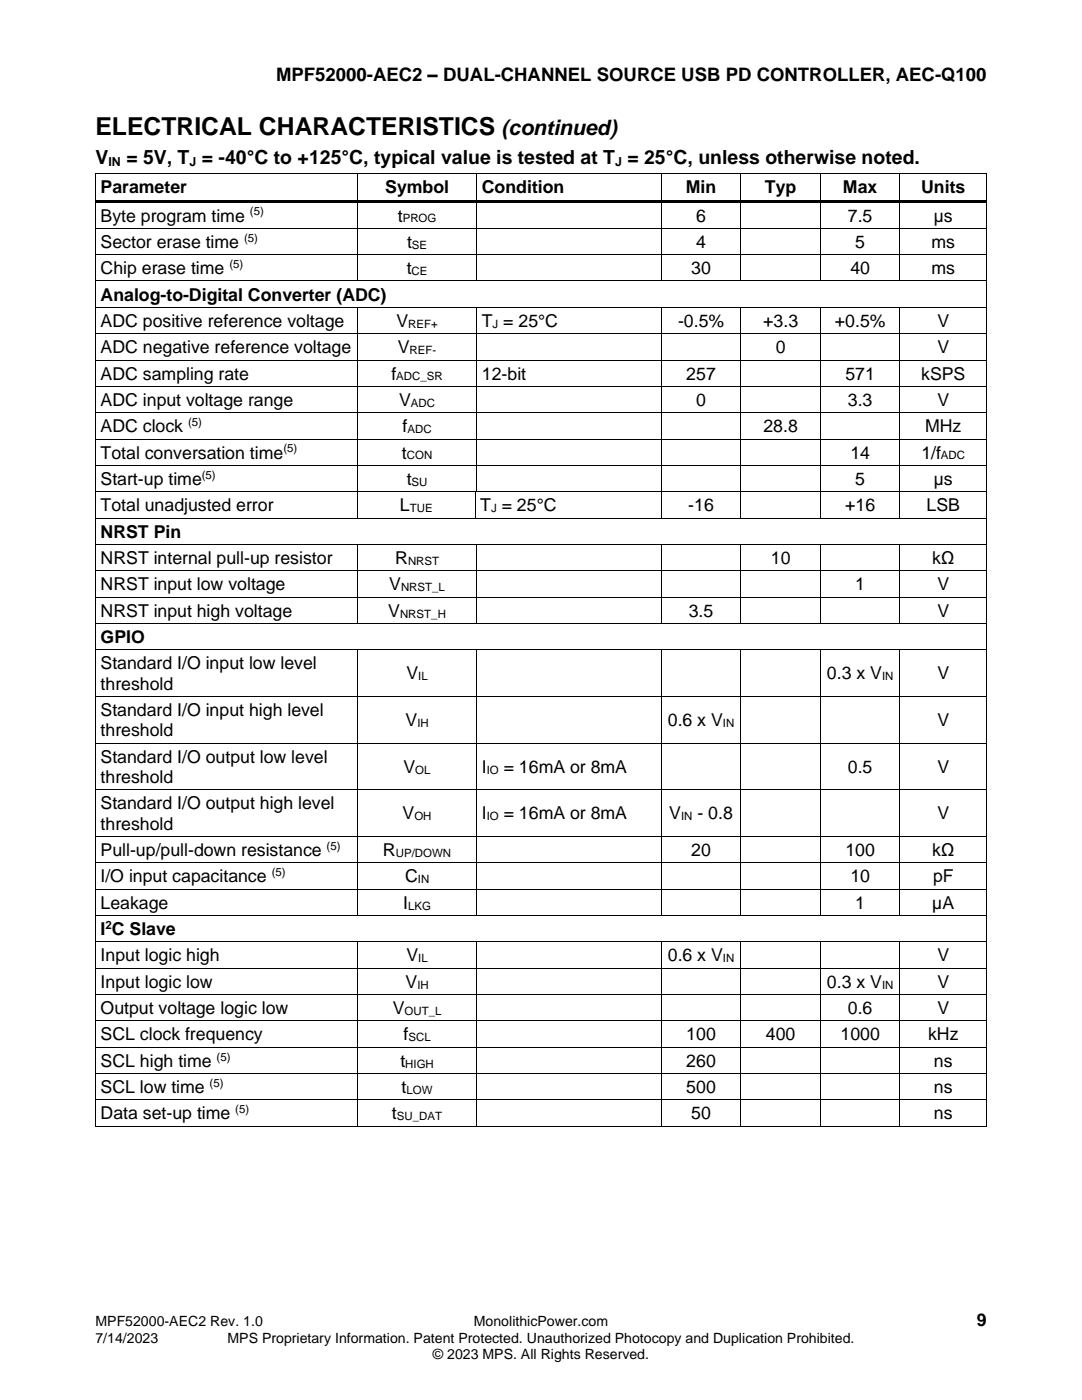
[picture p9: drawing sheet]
<svg xmlns="http://www.w3.org/2000/svg" width="216mm" height="279mm" viewBox="0 0 216 279" stroke-linecap="round" stroke-linejoin="round" font-family="sans-serif">
<defs><g id="words">
<text font-size="4.9" x="19" y="27">ELECTRICAL CHARACTERISTICS</text>
<text font-size="4.2" x="100.1" y="27">(continued)</text>
<g font-size="3.9">
<text x="19" y="32.7">V</text>
<text x="25.2" y="32.7">= 5V, T = -40°C to +125°C, typical value is tested at T = 25°C, unless otherwise noted.</text>
</g>
<text font-size="3.7" x="55.1" y="16.2">MPF52000-AEC2 – DUAL-CHANNEL SOURCE USB PD CONTROLLER, AEC-Q100</text>
<g font-size="3.5">
<text x="20.1" y="38.6">Parameter</text>
<text x="76.9" y="38.6">Symbol</text>
<text x="96.1" y="38.6">Condition</text>
<text x="136.9" y="38.6">Min</text>
<text x="152.6" y="38.6">Typ</text>
<text x="168.2" y="38.6">Max</text>
<text x="183.8" y="38.6">Units</text>
<text x="20.1" y="44.2">Byte program time</text>
<text x="79.4" y="44.2">t</text>
<text x="138.9" y="44.2">6</text>
<text x="169.2" y="44.2">7.5</text>
<text x="186.3" y="44.2">µs</text>
<text x="20.1" y="49.5">Sector erase time</text>
<text x="81.2" y="49.5">t</text>
<text x="138.9" y="49.5">4</text>
<text x="170.7" y="49.5">5</text>
<text x="185.9" y="49.5">ms</text>
<text x="20.1" y="54.7">Chip erase time</text>
<text x="20.1" y="60">Analog-to-Digital Converter (ADC)</text>
<text x="81.2" y="54.7">t</text>
<text x="137.9" y="54.7">30</text>
<text x="169.7" y="54.7">40</text>
<text x="185.9" y="54.7">ms</text>
<text x="20.1" y="65.2">ADC positive reference voltage</text>
<text x="79.1" y="65.2">V</text>
<text x="96.1" y="65.2">T = 25°C</text>
<text x="135.3" y="65.2">-0.5%</text>
<text x="152.3" y="65.2">+3.3</text>
<text x="166.6" y="65.2">+0.5%</text>
<text x="187" y="65.2">V</text>
<text x="20.1" y="70.5">ADC negative reference voltage</text>
<text x="79.4" y="70.5">V</text>
<text x="154.8" y="70.5">0</text>
<text x="187" y="70.5">V</text>
<text x="20.1" y="75.8">ADC sampling rate</text>
<text x="78.1" y="75.8">f</text>
<text x="96.1" y="75.8">12-bit</text>
<text x="136.9" y="75.8">257</text>
<text x="168.7" y="75.8">571</text>
<text x="183.8" y="75.8">kSPS</text>
<text x="20.1" y="81">ADC input voltage range</text>
<text x="79.6" y="81">V</text>
<text x="138.9" y="81">0</text>
<text x="169.2" y="81">3.3</text>
<text x="187" y="81">V</text>
<text x="20.1" y="86.3">ADC clock</text>
<text x="80.3" y="86.3">f</text>
<text x="152.3" y="86.3">28.8</text>
<text x="184.6" y="86.3">MHz</text>
<text x="20.1" y="91.5">Total conversation time</text>
<text x="80.2" y="91.5">t</text>
<text x="169.7" y="91.5">14</text>
<text x="183.8" y="91.5">1/f</text>
<text x="20.1" y="96.8">Start-up time</text>
<text x="81.2" y="96.8">t</text>
<text x="170.7" y="96.8">5</text>
<text x="186.3" y="96.8">µs</text>
<text x="20.1" y="102.1">Total unadjusted error</text>
<text x="20.1" y="107.3">NRST Pin</text>
<text x="79.8" y="102.1">L</text>
<text x="95.8" y="102.1">T = 25°C</text>
<text x="137.3" y="102.1">-16</text>
<text x="168.6" y="102.1">+16</text>
<text x="184.9" y="102.1">LSB</text>
<text x="20.1" y="112.6">NRST internal pull-up resistor</text>
<text x="78.9" y="112.6">R</text>
<text x="153.8" y="112.6">10</text>
<text x="186" y="112.6">kΩ</text>
<text x="20.1" y="117.8">NRST input low voltage</text>
<text x="77.7" y="117.8">V</text>
<text x="170.7" y="117.8">1</text>
<text x="187" y="117.8">V</text>
<text x="20.1" y="123.1">NRST input high voltage</text>
<text x="77.5" y="123.1">V</text>
<text x="137.4" y="123.1">3.5</text>
<text x="187" y="123.1">V</text>
<text x="20.1" y="128.3">GPIO</text>
<text x="20.1" y="133.6">Standard I/O input low level</text>
<text x="20.1" y="137.6">threshold</text>
<text x="81.1" y="135.6">V</text>
<text x="165" y="135.6">0.3 x V</text>
<text x="187" y="135.6">V</text>
<text x="20.1" y="142.9">Standard I/O input high level</text>
<text x="20.1" y="147">threshold</text>
<text x="80.9" y="144.9">V</text>
<text x="133.3" y="144.9">0.6 x V</text>
<text x="187" y="144.9">V</text>
<text x="20.1" y="152.2">Standard I/O output low level</text>
<text x="80.5" y="154.2">V</text>
<text x="96.1" y="154.2">I</text>
<text x="100.5" y="154.2">= 16mA or 8mA</text>
<text x="169.2" y="154.2">0.5</text>
<text x="187" y="154.2">V</text>
<text x="20.1" y="156.3">threshold</text>
<text x="20.1" y="161.5">Standard I/O output high level</text>
<text x="20.1" y="165.6">threshold</text>
<text x="80.3" y="163.5">V</text>
<text x="96.1" y="163.5">I</text>
<text x="100.5" y="163.5">= 16mA or 8mA</text>
<text x="133.6" y="163.5">V</text>
<text x="139.2" y="163.5">- 0.8</text>
<text x="187" y="163.5">V</text>
<text x="20.1" y="170.8">Pull-up/pull-down resistance</text>
<text x="76.4" y="170.8">R</text>
<text x="137.9" y="170.8">20</text>
<text x="168.7" y="170.8">100</text>
<text x="186" y="170.8">kΩ</text>
<text x="20.1" y="176.1">I/O input capacitance</text>
<text x="80.8" y="176.1">C</text>
<text x="169.7" y="176.1">10</text>
<text x="186.2" y="176.1">pF</text>
<text x="20.1" y="181.3">Leakage</text>
<text x="80.5" y="181.3">I</text>
<text x="170.7" y="181.3">1</text>
<text x="186" y="181.3">µA</text>
<text x="20.1" y="186.6">I C Slave</text>
<text x="20.1" y="191.9">Input logic high</text>
<text x="81.1" y="191.9">V</text>
<text x="133.3" y="191.9">0.6 x V</text>
<text x="187" y="191.9">V</text>
<text x="20.1" y="197.1">Input logic low</text>
<text x="80.9" y="197.1">V</text>
<text x="165" y="197.1">0.3 x V</text>
<text x="187" y="197.1">V</text>
<text x="20.1" y="202.4">Output voltage logic low</text>
<text x="78.4" y="202.4">V</text>
<text x="169.2" y="202.4">0.6</text>
<text x="187" y="202.4">V</text>
<text x="20.1" y="207.6">SCL clock frequency</text>
<text x="80.5" y="207.6">f</text>
<text x="136.9" y="207.6">100</text>
<text x="152.8" y="207.6">400</text>
<text x="167.7" y="207.6">1000</text>
<text x="185.2" y="207.6">kHz</text>
<text x="20.1" y="212.9">SCL high time</text>
<text x="79.9" y="212.9">t</text>
<text x="136.9" y="212.9">260</text>
<text x="186.3" y="212.9">ns</text>
<text x="20.1" y="218.1">SCL low time</text>
<text x="80.1" y="218.1">t</text>
<text x="136.9" y="218.1">500</text>
<text x="186.4" y="218.1">ns</text>
<text x="20.1" y="223.4">Data set-up time</text>
<text x="78.2" y="223.4">t</text>
<text x="137.9" y="223.4">50</text>
<text x="186.4" y="223.4">ns</text>
<text x="194.9" y="264.6">9</text>
</g>
<g font-size="2.8">
<text x="19" y="264.6">MPF52000-AEC2 Rev. 1.0</text>
<text x="19" y="267.9">7/14/2023</text>
<text x="45.4" y="267.9">MPS Proprietary Information. Patent Protected. Unauthorized Photocopy and Duplication Prohibited.</text>
<text x="94.6" y="264.6">MonolithicPower.com</text>
<text x="86.4" y="271.2">© 2023 MPS. All Rights Reserved.</text>
</g>
<g font-size="2.5">
<text x="21.6" y="33.1">IN</text>
<text x="37.8" y="33.1">J</text>
<text x="122.7" y="33.1">J</text>
</g>
<g font-size="2.3">
<text x="49.9" y="43">(5)</text>
<text x="80.4" y="44.4">PROG</text>
<text x="45.8" y="53.5">(5)</text>
<text x="48.7" y="48.2">(5)</text>
<text x="82.2" y="49.6">SE</text>
<text x="82.1" y="54.9">CE</text>
<text x="81.5" y="65.4">REF+</text>
<text x="98.3" y="65.4">J</text>
<text x="81.7" y="70.7">REF-</text>
<text x="79.1" y="75.9">ADC_SR</text>
<text x="82" y="81.2">ADC</text>
<text x="37.5" y="85.1">(5)</text>
<text x="81.3" y="86.5">ADC</text>
<text x="40.3" y="95.6">(5)</text>
<text x="56.5" y="90.3">(5)</text>
<text x="81.2" y="91.7">CON</text>
<text x="187.8" y="91.7">ADC</text>
<text x="82.1" y="97">SU</text>
<text x="81.8" y="102.2">TUE</text>
<text x="98" y="102.2">J</text>
<text x="81.4" y="112.7">NRST</text>
<text x="80" y="118">NRST_L</text>
<text x="79.8" y="123.2">NRST_H</text>
<text x="83.4" y="135.8">IL</text>
<text x="176" y="135.8">IN</text>
<text x="83.3" y="145.1">IH</text>
<text x="144.2" y="145.1">IN</text>
<text x="82.9" y="154.4">OL</text>
<text x="97.1" y="154.4">IO</text>
<text x="82.7" y="163.7">OH</text>
<text x="97.1" y="163.7">IO</text>
<text x="135.9" y="163.7">IN</text>
<text x="65.2" y="169.6">(5)</text>
<text x="79" y="171">UP/DOWN</text>
<text x="54.2" y="174.9">(5)</text>
<text x="83.4" y="176.3">IN</text>
<text x="21" y="185.4">2</text>
<text x="81.4" y="181.5">LKG</text>
<text x="83.3" y="197.3">IH</text>
<text x="83.4" y="192">IL</text>
<text x="144.2" y="192">IN</text>
<text x="176" y="197.3">IN</text>
<text x="80.7" y="202.5">OUT_L</text>
<text x="81.5" y="207.8">SCL</text>
<text x="43.2" y="211.7">(5)</text>
<text x="80.9" y="213.1">HIGH</text>
<text x="41.8" y="216.9">(5)</text>
<text x="81.1" y="218.3">LOW</text>
<text x="46.9" y="222.2">(5)</text>
<text x="79.2" y="223.6">SU_DAT</text>
</g>
</g></defs>
<g fill="#000">
<path d="M19 34.6h.1v.7h-.1z" fill-rule="evenodd"/>
<path d="M19 34.6h.1v.2h-.1z" fill-rule="evenodd"/>
<path d="M71.3 34.8h.1v.5h-.1z" fill-rule="evenodd"/>
<path d="M71.3 34.6h.1v.2h-.1z" fill-rule="evenodd"/>
<path d="M95 34.8h.2v.5h-.2z" fill-rule="evenodd"/>
<path d="M95 34.6h.2v.2h-.2z" fill-rule="evenodd"/>
<path d="M131.9 34.8h.1v.5h-.1z" fill-rule="evenodd"/>
<path d="M131.9 34.6h.1v.2h-.1z" fill-rule="evenodd"/>
<path d="M147.7 34.8h.2v.5h-.2z" fill-rule="evenodd"/>
<path d="M147.7 34.6h.2v.2h-.2z" fill-rule="evenodd"/>
<path d="M163.6 34.8h.2v.5h-.2z" fill-rule="evenodd"/>
<path d="M163.6 34.6h.2v.2h-.2z" fill-rule="evenodd"/>
<path d="M179.5 34.8h.2v.5h-.2z" fill-rule="evenodd"/>
<path d="M179.5 34.6h.2v.2h-.2z" fill-rule="evenodd"/>
<path d="M196.8 34.6h.2v.7h-.2z" fill-rule="evenodd"/>
<path d="M196.8 34.6h.2v.2h-.2z" fill-rule="evenodd"/>
<path d="M19 39.9h.1v1h-.1z" fill-rule="evenodd"/>
<path d="M19 45.5h.1v.7h-.1z" fill-rule="evenodd"/>
<path d="M19 50.7h.1v.7h-.1z" fill-rule="evenodd"/>
<path d="M19 56h.1v.7h-.1z" fill-rule="evenodd"/>
<path d="M19.1 39.9h52.2v.5h-52.2z" fill-rule="evenodd"/>
<path d="M71.3 40.4h.1v.5h-.1z" fill-rule="evenodd"/>
<path d="M71.3 39.9h.5v.5h-.5z" fill-rule="evenodd"/>
<path d="M71.3 45.5h.1v.7h-.1z" fill-rule="evenodd"/>
<path d="M71.3 50.7h.1v.7h-.1z" fill-rule="evenodd"/>
<path d="M71.3 56h.1v.2h-.1z" fill-rule="evenodd"/>
<path d="M71.8 39.9h23.2v.5h-23.2z" fill-rule="evenodd"/>
<path d="M95 40.4h.2v.5h-.2z" fill-rule="evenodd"/>
<path d="M95 39.9h.6v.5h-.6z" fill-rule="evenodd"/>
<path d="M95 45.5h.2v.7h-.2z" fill-rule="evenodd"/>
<path d="M95 50.7h.2v.7h-.2z" fill-rule="evenodd"/>
<path d="M95 56h.2v.2h-.2z" fill-rule="evenodd"/>
<path d="M95.6 39.9h36.3v.5h-36.3z" fill-rule="evenodd"/>
<path d="M131.9 40.4h.1v.5h-.1z" fill-rule="evenodd"/>
<path d="M131.9 39.9h.5v.5h-.5z" fill-rule="evenodd"/>
<path d="M131.9 45.5h.1v.7h-.1z" fill-rule="evenodd"/>
<path d="M131.9 50.7h.1v.7h-.1z" fill-rule="evenodd"/>
<path d="M131.9 56h.1v.2h-.1z" fill-rule="evenodd"/>
<path d="M132.4 39.9h15.3v.5h-15.3z" fill-rule="evenodd"/>
<path d="M147.7 40.4h.2v.5h-.2z" fill-rule="evenodd"/>
<path d="M147.7 39.9h.6v.5h-.6z" fill-rule="evenodd"/>
<path d="M147.7 45.5h.2v.7h-.2z" fill-rule="evenodd"/>
<path d="M147.7 50.7h.2v.7h-.2z" fill-rule="evenodd"/>
<path d="M147.7 56h.2v.2h-.2z" fill-rule="evenodd"/>
<path d="M148.3 39.9h15.3v.5h-15.3z" fill-rule="evenodd"/>
<path d="M163.6 40.4h.2v.5h-.2z" fill-rule="evenodd"/>
<path d="M163.6 39.9h.5v.5h-.5z" fill-rule="evenodd"/>
<path d="M163.6 45.5h.2v.7h-.2z" fill-rule="evenodd"/>
<path d="M163.6 50.7h.2v.7h-.2z" fill-rule="evenodd"/>
<path d="M163.6 56h.2v.2h-.2z" fill-rule="evenodd"/>
<path d="M164.1 39.9h15.4v.5h-15.4z" fill-rule="evenodd"/>
<path d="M179.5 40.4h.2v.5h-.2z" fill-rule="evenodd"/>
<path d="M179.5 39.9h.5v.5h-.5z" fill-rule="evenodd"/>
<path d="M179.5 45.5h.2v.7h-.2z" fill-rule="evenodd"/>
<path d="M179.5 50.7h.2v.7h-.2z" fill-rule="evenodd"/>
<path d="M179.5 56h.2v.2h-.2z" fill-rule="evenodd"/>
<path d="M180 39.9h16.8v.5h-16.8z" fill-rule="evenodd"/>
<path d="M196.8 39.9h.2v1h-.2z" fill-rule="evenodd"/>
<path d="M196.8 45.5h.2v.7h-.2z" fill-rule="evenodd"/>
<path d="M196.8 50.7h.2v.7h-.2z" fill-rule="evenodd"/>
<path d="M196.8 56h.2v.7h-.2z" fill-rule="evenodd"/>
<path d="M19 61.2h.1v.7h-.1z" fill-rule="evenodd"/>
<path d="M19 66.5h.1v.7h-.1z" fill-rule="evenodd"/>
<path d="M19 71.8h.1v.7h-.1z" fill-rule="evenodd"/>
<path d="M19 77h.1v.7h-.1z" fill-rule="evenodd"/>
<path d="M71.3 61.4h.1v.5h-.1z" fill-rule="evenodd"/>
<path d="M71.3 61.2h.1v.2h-.1z" fill-rule="evenodd"/>
<path d="M71.3 66.5h.1v.7h-.1z" fill-rule="evenodd"/>
<path d="M71.3 71.8h.1v.7h-.1z" fill-rule="evenodd"/>
<path d="M71.3 77h.1v.7h-.1z" fill-rule="evenodd"/>
<path d="M95 61.4h.2v.5h-.2z" fill-rule="evenodd"/>
<path d="M95 61.2h.2v.2h-.2z" fill-rule="evenodd"/>
<path d="M95 66.5h.2v.7h-.2z" fill-rule="evenodd"/>
<path d="M95 71.8h.2v.7h-.2z" fill-rule="evenodd"/>
<path d="M95 77h.2v.7h-.2z" fill-rule="evenodd"/>
<path d="M131.9 61.4h.1v.5h-.1z" fill-rule="evenodd"/>
<path d="M131.9 61.2h.1v.2h-.1z" fill-rule="evenodd"/>
<path d="M131.9 66.5h.1v.7h-.1z" fill-rule="evenodd"/>
<path d="M131.9 71.8h.1v.7h-.1z" fill-rule="evenodd"/>
<path d="M131.9 77h.1v.7h-.1z" fill-rule="evenodd"/>
<path d="M147.7 61.4h.2v.5h-.2z" fill-rule="evenodd"/>
<path d="M147.7 61.2h.2v.2h-.2z" fill-rule="evenodd"/>
<path d="M147.7 66.5h.2v.7h-.2z" fill-rule="evenodd"/>
<path d="M147.7 71.8h.2v.7h-.2z" fill-rule="evenodd"/>
<path d="M147.7 77h.2v.7h-.2z" fill-rule="evenodd"/>
<path d="M163.6 61.4h.2v.5h-.2z" fill-rule="evenodd"/>
<path d="M163.6 61.2h.2v.2h-.2z" fill-rule="evenodd"/>
<path d="M163.6 66.5h.2v.7h-.2z" fill-rule="evenodd"/>
<path d="M163.6 71.8h.2v.7h-.2z" fill-rule="evenodd"/>
<path d="M163.6 77h.2v.7h-.2z" fill-rule="evenodd"/>
<path d="M179.5 61.4h.2v.5h-.2z" fill-rule="evenodd"/>
<path d="M179.5 61.2h.2v.2h-.2z" fill-rule="evenodd"/>
<path d="M179.5 66.5h.2v.7h-.2z" fill-rule="evenodd"/>
<path d="M179.5 71.8h.2v.7h-.2z" fill-rule="evenodd"/>
<path d="M179.5 77h.2v.7h-.2z" fill-rule="evenodd"/>
<path d="M196.8 61.2h.2v.7h-.2z" fill-rule="evenodd"/>
<path d="M196.8 66.5h.2v.7h-.2z" fill-rule="evenodd"/>
<path d="M196.8 71.8h.2v.7h-.2z" fill-rule="evenodd"/>
<path d="M196.8 77h.2v.7h-.2z" fill-rule="evenodd"/>
<path d="M19 82.3h.1v.7h-.1z" fill-rule="evenodd"/>
<path d="M19 87.5h.1v.7h-.1z" fill-rule="evenodd"/>
<path d="M19 92.8h.1v.7h-.1z" fill-rule="evenodd"/>
<path d="M19 98h.1v.7h-.1z" fill-rule="evenodd"/>
<path d="M71.3 82.3h.1v.7h-.1z" fill-rule="evenodd"/>
<path d="M71.3 87.5h.1v.7h-.1z" fill-rule="evenodd"/>
<path d="M71.3 92.8h.1v.7h-.1z" fill-rule="evenodd"/>
<path d="M71.3 98h.1v.7h-.1z" fill-rule="evenodd"/>
<path d="M94.7 98.2h.2v.5h-.2z" fill-rule="evenodd"/>
<path d="M94.7 98h.2v.2h-.2z" fill-rule="evenodd"/>
<path d="M94.9 98h.1v.2h-.1z" fill-rule="evenodd"/>
<path d="M95 82.3h.2v.7h-.2z" fill-rule="evenodd"/>
<path d="M95 87.5h.2v.7h-.2z" fill-rule="evenodd"/>
<path d="M95 92.8h.2v.7h-.2z" fill-rule="evenodd"/>
<path d="M95 98h.2v.2h-.2z" fill-rule="evenodd"/>
<path d="M131.9 82.3h.1v.7h-.1z" fill-rule="evenodd"/>
<path d="M131.9 87.5h.1v.7h-.1z" fill-rule="evenodd"/>
<path d="M131.9 92.8h.1v.7h-.1z" fill-rule="evenodd"/>
<path d="M131.9 98h.1v.7h-.1z" fill-rule="evenodd"/>
<path d="M147.7 82.3h.2v.7h-.2z" fill-rule="evenodd"/>
<path d="M147.7 87.5h.2v.7h-.2z" fill-rule="evenodd"/>
<path d="M147.7 92.8h.2v.7h-.2z" fill-rule="evenodd"/>
<path d="M147.7 98h.2v.7h-.2z" fill-rule="evenodd"/>
<path d="M163.6 82.3h.2v.7h-.2z" fill-rule="evenodd"/>
<path d="M163.6 87.5h.2v.7h-.2z" fill-rule="evenodd"/>
<path d="M163.6 92.8h.2v.7h-.2z" fill-rule="evenodd"/>
<path d="M163.6 98h.2v.7h-.2z" fill-rule="evenodd"/>
<path d="M179.5 82.3h.2v.7h-.2z" fill-rule="evenodd"/>
<path d="M179.5 87.5h.2v.7h-.2z" fill-rule="evenodd"/>
<path d="M179.5 92.8h.2v.7h-.2z" fill-rule="evenodd"/>
<path d="M179.5 98h.2v.7h-.2z" fill-rule="evenodd"/>
<path d="M196.8 82.3h.2v.7h-.2z" fill-rule="evenodd"/>
<path d="M196.8 87.5h.2v.7h-.2z" fill-rule="evenodd"/>
<path d="M196.8 92.8h.2v.7h-.2z" fill-rule="evenodd"/>
<path d="M196.8 98h.2v.7h-.2z" fill-rule="evenodd"/>
<path d="M19 103.3h.1v.7h-.1z" fill-rule="evenodd"/>
<path d="M19 108.5h.1v.7h-.1z" fill-rule="evenodd"/>
<path d="M19 113.8h.1v.7h-.1z" fill-rule="evenodd"/>
<path d="M19 119.1h.1v.7h-.1z" fill-rule="evenodd"/>
<path d="M71.3 103.3h.1v.2h-.1z" fill-rule="evenodd"/>
<path d="M71.3 108.7h.1v.5h-.1z" fill-rule="evenodd"/>
<path d="M71.3 108.5h.1v.2h-.1z" fill-rule="evenodd"/>
<path d="M71.3 113.8h.1v.7h-.1z" fill-rule="evenodd"/>
<path d="M71.3 119.1h.1v.7h-.1z" fill-rule="evenodd"/>
<path d="M94.7 103.3h.2v.2h-.2z" fill-rule="evenodd"/>
<path d="M95 108.7h.2v.5h-.2z" fill-rule="evenodd"/>
<path d="M95 108.5h.2v.2h-.2z" fill-rule="evenodd"/>
<path d="M95 113.8h.2v.7h-.2z" fill-rule="evenodd"/>
<path d="M95 119.1h.2v.7h-.2z" fill-rule="evenodd"/>
<path d="M131.9 103.3h.1v.2h-.1z" fill-rule="evenodd"/>
<path d="M131.9 108.7h.1v.5h-.1z" fill-rule="evenodd"/>
<path d="M131.9 108.5h.1v.2h-.1z" fill-rule="evenodd"/>
<path d="M131.9 113.8h.1v.7h-.1z" fill-rule="evenodd"/>
<path d="M131.9 119.1h.1v.7h-.1z" fill-rule="evenodd"/>
<path d="M147.7 103.3h.2v.2h-.2z" fill-rule="evenodd"/>
<path d="M147.7 108.7h.2v.5h-.2z" fill-rule="evenodd"/>
<path d="M147.7 108.5h.2v.2h-.2z" fill-rule="evenodd"/>
<path d="M147.7 113.8h.2v.7h-.2z" fill-rule="evenodd"/>
<path d="M147.7 119.1h.2v.7h-.2z" fill-rule="evenodd"/>
<path d="M163.6 103.3h.2v.2h-.2z" fill-rule="evenodd"/>
<path d="M163.6 108.7h.2v.5h-.2z" fill-rule="evenodd"/>
<path d="M163.6 108.5h.2v.2h-.2z" fill-rule="evenodd"/>
<path d="M163.6 113.8h.2v.7h-.2z" fill-rule="evenodd"/>
<path d="M163.6 119.1h.2v.7h-.2z" fill-rule="evenodd"/>
<path d="M179.5 103.3h.2v.2h-.2z" fill-rule="evenodd"/>
<path d="M179.5 108.7h.2v.5h-.2z" fill-rule="evenodd"/>
<path d="M179.5 108.5h.2v.2h-.2z" fill-rule="evenodd"/>
<path d="M179.5 113.8h.2v.7h-.2z" fill-rule="evenodd"/>
<path d="M179.5 119.1h.2v.7h-.2z" fill-rule="evenodd"/>
<path d="M196.8 103.3h.2v.7h-.2z" fill-rule="evenodd"/>
<path d="M196.8 108.5h.2v.7h-.2z" fill-rule="evenodd"/>
<path d="M196.8 113.8h.2v.7h-.2z" fill-rule="evenodd"/>
<path d="M196.8 119.1h.2v.7h-.2z" fill-rule="evenodd"/>
<path d="M19 124.3h.1v.7h-.1z" fill-rule="evenodd"/>
<path d="M19 129.6h.1v.7h-.1z" fill-rule="evenodd"/>
<path d="M19 138.9h.1v.7h-.1z" fill-rule="evenodd"/>
<path d="M71.3 124.3h.1v.2h-.1z" fill-rule="evenodd"/>
<path d="M71.3 129.7h.1v.6h-.1z" fill-rule="evenodd"/>
<path d="M71.3 129.6h.1v.1h-.1z" fill-rule="evenodd"/>
<path d="M71.3 138.9h.1v.7h-.1z" fill-rule="evenodd"/>
<path d="M95 124.3h.2v.2h-.2z" fill-rule="evenodd"/>
<path d="M95 129.7h.2v.6h-.2z" fill-rule="evenodd"/>
<path d="M95 129.6h.2v.1h-.2z" fill-rule="evenodd"/>
<path d="M95 138.9h.2v.7h-.2z" fill-rule="evenodd"/>
<path d="M131.9 124.3h.1v.2h-.1z" fill-rule="evenodd"/>
<path d="M131.9 129.7h.1v.6h-.1z" fill-rule="evenodd"/>
<path d="M131.9 129.6h.1v.1h-.1z" fill-rule="evenodd"/>
<path d="M131.9 138.9h.1v.7h-.1z" fill-rule="evenodd"/>
<path d="M147.7 124.3h.2v.2h-.2z" fill-rule="evenodd"/>
<path d="M147.7 129.7h.2v.6h-.2z" fill-rule="evenodd"/>
<path d="M147.7 129.6h.2v.1h-.2z" fill-rule="evenodd"/>
<path d="M147.7 138.9h.2v.7h-.2z" fill-rule="evenodd"/>
<path d="M163.6 124.3h.2v.2h-.2z" fill-rule="evenodd"/>
<path d="M163.6 129.7h.2v.6h-.2z" fill-rule="evenodd"/>
<path d="M163.6 129.6h.2v.1h-.2z" fill-rule="evenodd"/>
<path d="M163.6 138.9h.2v.7h-.2z" fill-rule="evenodd"/>
<path d="M179.5 124.3h.2v.2h-.2z" fill-rule="evenodd"/>
<path d="M179.5 129.7h.2v.6h-.2z" fill-rule="evenodd"/>
<path d="M179.5 129.6h.2v.1h-.2z" fill-rule="evenodd"/>
<path d="M179.5 138.9h.2v.7h-.2z" fill-rule="evenodd"/>
<path d="M196.8 124.3h.2v.7h-.2z" fill-rule="evenodd"/>
<path d="M196.8 129.6h.2v.7h-.2z" fill-rule="evenodd"/>
<path d="M196.8 138.9h.2v.7h-.2z" fill-rule="evenodd"/>
<path d="M19 148.2h.1v.7h-.1z" fill-rule="evenodd"/>
<path d="M19 157.5h.1v.7h-.1z" fill-rule="evenodd"/>
<path d="M71.3 148.2h.1v.7h-.1z" fill-rule="evenodd"/>
<path d="M71.3 157.5h.1v.7h-.1z" fill-rule="evenodd"/>
<path d="M95 148.2h.2v.7h-.2z" fill-rule="evenodd"/>
<path d="M95 157.5h.2v.7h-.2z" fill-rule="evenodd"/>
<path d="M131.9 148.2h.1v.7h-.1z" fill-rule="evenodd"/>
<path d="M131.9 157.5h.1v.7h-.1z" fill-rule="evenodd"/>
<path d="M147.7 148.2h.2v.7h-.2z" fill-rule="evenodd"/>
<path d="M147.7 157.5h.2v.7h-.2z" fill-rule="evenodd"/>
<path d="M163.6 148.2h.2v.7h-.2z" fill-rule="evenodd"/>
<path d="M163.6 157.5h.2v.7h-.2z" fill-rule="evenodd"/>
<path d="M179.5 148.2h.2v.7h-.2z" fill-rule="evenodd"/>
<path d="M179.5 157.5h.2v.7h-.2z" fill-rule="evenodd"/>
<path d="M196.8 148.2h.2v.7h-.2z" fill-rule="evenodd"/>
<path d="M196.8 157.5h.2v.7h-.2z" fill-rule="evenodd"/>
<path d="M19 166.8h.1v.7h-.1z" fill-rule="evenodd"/>
<path d="M19 172.1h.1v.7h-.1z" fill-rule="evenodd"/>
<path d="M19 177.3h.1v.7h-.1z" fill-rule="evenodd"/>
<path d="M71.3 166.8h.1v.7h-.1z" fill-rule="evenodd"/>
<path d="M71.3 172.1h.1v.7h-.1z" fill-rule="evenodd"/>
<path d="M71.3 177.3h.1v.7h-.1z" fill-rule="evenodd"/>
<path d="M95 166.8h.2v.7h-.2z" fill-rule="evenodd"/>
<path d="M95 172.1h.2v.7h-.2z" fill-rule="evenodd"/>
<path d="M95 177.3h.2v.7h-.2z" fill-rule="evenodd"/>
<path d="M131.9 166.8h.1v.7h-.1z" fill-rule="evenodd"/>
<path d="M131.9 172.1h.1v.7h-.1z" fill-rule="evenodd"/>
<path d="M131.9 177.3h.1v.7h-.1z" fill-rule="evenodd"/>
<path d="M147.7 166.8h.2v.7h-.2z" fill-rule="evenodd"/>
<path d="M147.7 172.1h.2v.7h-.2z" fill-rule="evenodd"/>
<path d="M147.7 177.3h.2v.7h-.2z" fill-rule="evenodd"/>
<path d="M163.6 166.8h.2v.7h-.2z" fill-rule="evenodd"/>
<path d="M163.6 172.1h.2v.7h-.2z" fill-rule="evenodd"/>
<path d="M163.6 177.3h.2v.7h-.2z" fill-rule="evenodd"/>
<path d="M179.5 166.8h.2v.7h-.2z" fill-rule="evenodd"/>
<path d="M179.5 172.1h.2v.7h-.2z" fill-rule="evenodd"/>
<path d="M179.5 177.3h.2v.7h-.2z" fill-rule="evenodd"/>
<path d="M196.8 166.8h.2v.7h-.2z" fill-rule="evenodd"/>
<path d="M196.8 172.1h.2v.7h-.2z" fill-rule="evenodd"/>
<path d="M196.8 177.3h.2v.7h-.2z" fill-rule="evenodd"/>
<path d="M19 182.6h.1v.7h-.1z" fill-rule="evenodd"/>
<path d="M19 187.8h.1v.7h-.1z" fill-rule="evenodd"/>
<path d="M19 193.1h.1v.7h-.1z" fill-rule="evenodd"/>
<path d="M19 198.4h.1v.7h-.1z" fill-rule="evenodd"/>
<path d="M71.3 182.6h.1v.2h-.1z" fill-rule="evenodd"/>
<path d="M71.3 188h.1v.5h-.1z" fill-rule="evenodd"/>
<path d="M71.3 187.8h.1v.2h-.1z" fill-rule="evenodd"/>
<path d="M71.3 193.1h.1v.7h-.1z" fill-rule="evenodd"/>
<path d="M71.3 198.4h.1v.7h-.1z" fill-rule="evenodd"/>
<path d="M95 182.6h.2v.2h-.2z" fill-rule="evenodd"/>
<path d="M95 188h.2v.5h-.2z" fill-rule="evenodd"/>
<path d="M95 187.8h.2v.2h-.2z" fill-rule="evenodd"/>
<path d="M95 193.1h.2v.7h-.2z" fill-rule="evenodd"/>
<path d="M95 198.4h.2v.7h-.2z" fill-rule="evenodd"/>
<path d="M131.9 182.6h.1v.2h-.1z" fill-rule="evenodd"/>
<path d="M131.9 188h.1v.5h-.1z" fill-rule="evenodd"/>
<path d="M131.9 187.8h.1v.2h-.1z" fill-rule="evenodd"/>
<path d="M131.9 193.1h.1v.7h-.1z" fill-rule="evenodd"/>
<path d="M131.9 198.4h.1v.7h-.1z" fill-rule="evenodd"/>
<path d="M147.7 182.6h.2v.2h-.2z" fill-rule="evenodd"/>
<path d="M147.7 188h.2v.5h-.2z" fill-rule="evenodd"/>
<path d="M147.7 187.8h.2v.2h-.2z" fill-rule="evenodd"/>
<path d="M147.7 193.1h.2v.7h-.2z" fill-rule="evenodd"/>
<path d="M147.7 198.4h.2v.7h-.2z" fill-rule="evenodd"/>
<path d="M163.6 182.6h.2v.2h-.2z" fill-rule="evenodd"/>
<path d="M163.6 188h.2v.5h-.2z" fill-rule="evenodd"/>
<path d="M163.6 187.8h.2v.2h-.2z" fill-rule="evenodd"/>
<path d="M163.6 193.1h.2v.7h-.2z" fill-rule="evenodd"/>
<path d="M163.6 198.4h.2v.7h-.2z" fill-rule="evenodd"/>
<path d="M179.5 182.6h.2v.2h-.2z" fill-rule="evenodd"/>
<path d="M179.5 188h.2v.5h-.2z" fill-rule="evenodd"/>
<path d="M179.5 187.8h.2v.2h-.2z" fill-rule="evenodd"/>
<path d="M179.5 193.1h.2v.7h-.2z" fill-rule="evenodd"/>
<path d="M179.5 198.4h.2v.7h-.2z" fill-rule="evenodd"/>
<path d="M196.8 182.6h.2v.7h-.2z" fill-rule="evenodd"/>
<path d="M196.8 187.8h.2v.7h-.2z" fill-rule="evenodd"/>
<path d="M196.8 193.1h.2v.7h-.2z" fill-rule="evenodd"/>
<path d="M196.8 198.4h.2v.7h-.2z" fill-rule="evenodd"/>
<path d="M19 203.6h.1v.7h-.1z" fill-rule="evenodd"/>
<path d="M19 208.9h.1v.7h-.1z" fill-rule="evenodd"/>
<path d="M19 214.1h.1v.7h-.1z" fill-rule="evenodd"/>
<path d="M71.3 203.6h.1v.7h-.1z" fill-rule="evenodd"/>
<path d="M71.3 208.9h.1v.7h-.1z" fill-rule="evenodd"/>
<path d="M71.3 214.1h.1v.7h-.1z" fill-rule="evenodd"/>
<path d="M95 203.6h.2v.7h-.2z" fill-rule="evenodd"/>
<path d="M95 208.9h.2v.7h-.2z" fill-rule="evenodd"/>
<path d="M95 214.1h.2v.7h-.2z" fill-rule="evenodd"/>
<path d="M131.9 203.6h.1v.7h-.1z" fill-rule="evenodd"/>
<path d="M131.9 208.9h.1v.7h-.1z" fill-rule="evenodd"/>
<path d="M131.9 214.1h.1v.7h-.1z" fill-rule="evenodd"/>
<path d="M147.7 203.6h.2v.7h-.2z" fill-rule="evenodd"/>
<path d="M147.7 208.9h.2v.7h-.2z" fill-rule="evenodd"/>
<path d="M147.7 214.1h.2v.7h-.2z" fill-rule="evenodd"/>
<path d="M163.6 203.6h.2v.7h-.2z" fill-rule="evenodd"/>
<path d="M163.6 208.9h.2v.7h-.2z" fill-rule="evenodd"/>
<path d="M163.6 214.1h.2v.7h-.2z" fill-rule="evenodd"/>
<path d="M179.5 203.6h.2v.7h-.2z" fill-rule="evenodd"/>
<path d="M179.5 208.9h.2v.7h-.2z" fill-rule="evenodd"/>
<path d="M179.5 214.1h.2v.7h-.2z" fill-rule="evenodd"/>
<path d="M196.8 203.6h.2v.7h-.2z" fill-rule="evenodd"/>
<path d="M196.8 208.9h.2v.7h-.2z" fill-rule="evenodd"/>
<path d="M196.8 214.1h.2v.7h-.2z" fill-rule="evenodd"/>
<path d="M19 219.4h.1v.7h-.1z" fill-rule="evenodd"/>
<path d="M19 224.7h.1v.1h-.1z" fill-rule="evenodd"/>
<path d="M19 224.7h.1v.1h-.1z" fill-rule="evenodd"/>
<path d="M71.3 219.4h.1v.7h-.1z" fill-rule="evenodd"/>
<path d="M71.3 224.7h.1v.1h-.1z" fill-rule="evenodd"/>
<path d="M95 219.4h.2v.7h-.2z" fill-rule="evenodd"/>
<path d="M95 224.7h.2v.1h-.2z" fill-rule="evenodd"/>
<path d="M131.9 219.4h.1v.7h-.1z" fill-rule="evenodd"/>
<path d="M131.9 224.7h.1v.1h-.1z" fill-rule="evenodd"/>
<path d="M147.7 219.4h.2v.7h-.2z" fill-rule="evenodd"/>
<path d="M147.7 224.7h.2v.1h-.2z" fill-rule="evenodd"/>
<path d="M163.6 219.4h.2v.7h-.2z" fill-rule="evenodd"/>
<path d="M163.6 224.7h.2v.1h-.2z" fill-rule="evenodd"/>
<path d="M179.5 219.4h.2v.7h-.2z" fill-rule="evenodd"/>
<path d="M179.5 224.7h.2v.1h-.2z" fill-rule="evenodd"/>
<path d="M196.8 219.4h.2v.7h-.2z" fill-rule="evenodd"/>
<path d="M196.8 224.7h.2v.1h-.2z" fill-rule="evenodd"/>
<path d="M196.8 224.7h.2v.1h-.2z" fill-rule="evenodd"/>
</g>
<g fill="none" stroke="#000" stroke-width=".2">
<path d="M19 35.3v4.6M19.1 34.7h52.2M71.4 35.3v4.6M71.4 34.7h23.6M95.1 35.3v4.6M95.2 34.7h36.7M131.9 35.3v4.6M132 34.7h15.7M147.8 35.3v4.6M147.9 34.7h15.7M163.7 35.3v4.6M163.8 34.7h15.7"/>
<path d="M179.6 35.3v4.6M179.7 34.7h17.1M196.9 35.3v4.6M19 40.9v4.6M19 46.2v4.5M19 51.4v4.6M19 56.7v4.5M19.1 45.6h52.2M19.1 50.8h52.2M19.1 56.1h52.2M71.4 40.9v4.6M71.4 46.2v4.5"/>
<path d="M71.4 51.4v4.6M71.4 45.6h23.6M71.4 50.8h23.6M71.4 56.1h23.6M95.1 40.9v4.6M95.1 46.2v4.5M95.1 51.4v4.6M95.2 45.6h36.7M95.2 50.8h36.7M95.2 56.1h36.7M131.9 40.9v4.6M131.9 46.2v4.5"/>
<path d="M131.9 51.4v4.6M132 45.6h15.7M132 50.8h15.7M132 56.1h15.7M147.8 40.9v4.6M147.8 46.2v4.5M147.8 51.4v4.6M147.9 45.6h15.7M147.9 50.8h15.7M147.9 56.1h15.7M163.7 40.9v4.6M163.7 46.2v4.5"/>
<path d="M163.7 51.4v4.6M163.8 45.6h15.7M163.8 50.8h15.7M163.8 56.1h15.7M179.6 40.9v4.6M179.6 46.2v4.5M179.6 51.4v4.6M179.7 45.6h17.1M179.7 50.8h17.1M179.7 56.1h17.1M196.9 40.9v4.6M196.9 46.2v4.5"/>
<path d="M196.9 51.4v4.6M196.9 56.7v4.5M19 61.9v4.6M19 67.2v4.6M19 72.5v4.5M19 77.7v4.6M19.1 61.3h52.2M19.1 66.6h52.2M19.1 71.8h52.2M19.1 77.1h52.2M71.4 61.9v4.6M71.4 67.2v4.6"/>
<path d="M71.4 72.5v4.5M71.4 77.7v4.6M71.4 61.3h23.6M71.4 66.6h23.6M71.4 71.8h23.6M71.4 77.1h23.6M95.1 61.9v4.6M95.1 67.2v4.6M95.1 72.5v4.5M95.1 77.7v4.6M95.2 61.3h36.7M95.2 66.6h36.7"/>
<path d="M95.2 71.8h36.7M95.2 77.1h36.7M131.9 61.9v4.6M131.9 67.2v4.6M131.9 72.5v4.5M131.9 77.7v4.6M132 61.3h15.7M132 66.6h15.7M132 71.8h15.7M132 77.1h15.7M147.8 61.9v4.6M147.8 67.2v4.6"/>
<path d="M147.8 72.5v4.5M147.8 77.7v4.6M147.9 61.3h15.7M147.9 66.6h15.7M147.9 71.8h15.7M147.9 77.1h15.7M163.7 61.9v4.6M163.7 67.2v4.6M163.7 72.5v4.5M163.7 77.7v4.6M163.8 61.3h15.7M163.8 66.6h15.7"/>
<path d="M163.8 71.8h15.7M163.8 77.1h15.7M179.6 61.9v4.6M179.6 67.2v4.6M179.6 72.5v4.5M179.6 77.7v4.6M179.7 61.3h17.1M179.7 66.6h17.1M179.7 71.8h17.1M179.7 77.1h17.1M196.9 61.9v4.6M196.9 67.2v4.6"/>
<path d="M196.9 72.5v4.5M196.9 77.7v4.6M19 83v4.5M19 88.2v4.6M19 93.5v4.5M19 98.7v4.6M19.1 82.3h52.2M19.1 87.6h52.2M19.1 92.9h52.2M19.1 98.1h52.2M71.4 83v4.5M71.4 88.2v4.6"/>
<path d="M71.4 93.5v4.5M71.4 98.7v4.6M71.4 82.3h23.6M71.4 87.6h23.6M71.4 92.9h23.6M71.4 98.1h23.3M94.8 98.7v4.6M95.1 83v4.5M95.1 88.2v4.6M95.1 93.5v4.5M95.2 82.3h36.7M95.2 87.6h36.7"/>
<path d="M95.2 92.9h36.7M95.2 98.1h36.7M131.9 83v4.5M131.9 88.2v4.6M131.9 93.5v4.5M131.9 98.7v4.6M132 82.3h15.7M132 87.6h15.7M132 92.9h15.7M132 98.1h15.7M147.8 83v4.5M147.8 88.2v4.6"/>
<path d="M147.8 93.5v4.5M147.8 98.7v4.6M147.9 82.3h15.7M147.9 87.6h15.7M147.9 92.9h15.7M147.9 98.1h15.7M163.7 83v4.5M163.7 88.2v4.6M163.7 93.5v4.5M163.7 98.7v4.6M163.8 82.3h15.7M163.8 87.6h15.7"/>
<path d="M163.8 92.9h15.7M163.8 98.1h15.7M179.6 83v4.5M179.6 88.2v4.6M179.6 93.5v4.5M179.6 98.7v4.6M179.7 82.3h17.1M179.7 87.6h17.1M179.7 92.9h17.1M179.7 98.1h17.1M196.9 83v4.5M196.9 88.2v4.6"/>
<path d="M196.9 93.5v4.5M196.9 98.7v4.6M19 104v4.5M19 109.2v4.6M19 114.5v4.6M19 119.8v4.5M19.1 103.4h52.2M19.1 108.6h52.2M19.1 113.9h52.2M19.1 119.2h52.2M71.4 109.2v4.6M71.4 114.5v4.6"/>
<path d="M71.4 119.8v4.5M71.4 103.4h23.3M71.4 108.6h23.6M71.4 113.9h23.6M71.4 119.2h23.6M94.9 103.4h37M95.1 109.2v4.6M95.1 114.5v4.6M95.1 119.8v4.5M95.2 108.6h36.7M95.2 113.9h36.7M95.2 119.2h36.7"/>
<path d="M131.9 109.2v4.6M131.9 114.5v4.6M131.9 119.8v4.5M132 103.4h15.7M132 108.6h15.7M132 113.9h15.7M132 119.2h15.7M147.8 109.2v4.6M147.8 114.5v4.6M147.8 119.8v4.5M147.9 103.4h15.7M147.9 108.6h15.7"/>
<path d="M147.9 113.9h15.7M147.9 119.2h15.7M163.7 109.2v4.6M163.7 114.5v4.6M163.7 119.8v4.5M163.8 103.4h15.7M163.8 108.6h15.7M163.8 113.9h15.7M163.8 119.2h15.7M179.6 109.2v4.6M179.6 114.5v4.6M179.6 119.8v4.5"/>
<path d="M179.7 103.4h17.1M179.7 108.6h17.1M179.7 113.9h17.1M179.7 119.2h17.1M196.9 104v4.5M196.9 109.2v4.6M196.9 114.5v4.6M196.9 119.8v4.5M19 125v4.6M19 130.3v8.6M19 139.6v8.6M19.1 124.4h52.2"/>
<path d="M19.1 129.7h52.2M19.1 139h52.2M71.4 130.3v8.6M71.4 139.6v8.6M71.4 124.4h23.6M71.4 129.7h23.6M71.4 139h23.6M95.1 130.3v8.6M95.1 139.6v8.6M95.2 124.4h36.7M95.2 129.7h36.7M95.2 139h36.7"/>
<path d="M131.9 130.3v8.6M131.9 139.6v8.6M132 124.4h15.7M132 129.7h15.7M132 139h15.7M147.8 130.3v8.6M147.8 139.6v8.6M147.9 124.4h15.7M147.9 129.7h15.7M147.9 139h15.7M163.7 130.3v8.6M163.7 139.6v8.6"/>
<path d="M163.8 124.4h15.7M163.8 129.7h15.7M163.8 139h15.7M179.6 130.3v8.6M179.6 139.6v8.6M179.7 124.4h17.1M179.7 129.7h17.1M179.7 139h17.1M196.9 125v4.6M196.9 130.3v8.6M196.9 139.6v8.6M19 148.9v8.6"/>
<path d="M19 158.2v8.6M19.1 148.3h52.2M19.1 157.6h52.2M71.4 148.9v8.6M71.4 158.2v8.6M71.4 148.3h23.6M71.4 157.6h23.6M95.1 148.9v8.6M95.1 158.2v8.6M95.2 148.3h36.7M95.2 157.6h36.7M131.9 148.9v8.6"/>
<path d="M131.9 158.2v8.6M132 148.3h15.7M132 157.6h15.7M147.8 148.9v8.6M147.8 158.2v8.6M147.9 148.3h15.7M147.9 157.6h15.7M163.7 148.9v8.6M163.7 158.2v8.6M163.8 148.3h15.7M163.8 157.6h15.7M179.6 148.9v8.6"/>
<path d="M179.6 158.2v8.6M179.7 148.3h17.1M179.7 157.6h17.1M196.9 148.9v8.6M196.9 158.2v8.6M19 167.5v4.6M19 172.8v4.5M19 178v4.6M19.1 166.9h52.2M19.1 172.2h52.2M19.1 177.4h52.2M71.4 167.5v4.6"/>
<path d="M71.4 172.8v4.5M71.4 178v4.6M71.4 166.9h23.6M71.4 172.2h23.6M71.4 177.4h23.6M95.1 167.5v4.6M95.1 172.8v4.5M95.1 178v4.6M95.2 166.9h36.7M95.2 172.2h36.7M95.2 177.4h36.7M131.9 167.5v4.6"/>
<path d="M131.9 172.8v4.5M131.9 178v4.6M132 166.9h15.7M132 172.2h15.7M132 177.4h15.7M147.8 167.5v4.6M147.8 172.8v4.5M147.8 178v4.6M147.9 166.9h15.7M147.9 172.2h15.7M147.9 177.4h15.7M163.7 167.5v4.6"/>
<path d="M163.7 172.8v4.5M163.7 178v4.6M163.8 166.9h15.7M163.8 172.2h15.7M163.8 177.4h15.7M179.6 167.5v4.6M179.6 172.8v4.5M179.6 178v4.6M179.7 166.9h17.1M179.7 172.2h17.1M179.7 177.4h17.1M196.9 167.5v4.6"/>
<path d="M196.9 172.8v4.5M196.9 178v4.6M19 183.3v4.5M19 188.5v4.6M19 193.8v4.6M19 199.1v4.5M19.1 182.7h52.2M19.1 187.9h52.2M19.1 193.2h52.2M19.1 198.5h52.2M71.4 188.5v4.6M71.4 193.8v4.6"/>
<path d="M71.4 199.1v4.5M71.4 182.7h23.6M71.4 187.9h23.6M71.4 193.2h23.6M71.4 198.5h23.6M95.1 188.5v4.6M95.1 193.8v4.6M95.1 199.1v4.5M95.2 182.7h36.7M95.2 187.9h36.7M95.2 193.2h36.7M95.2 198.5h36.7"/>
<path d="M131.9 188.5v4.6M131.9 193.8v4.6M131.9 199.1v4.5M132 182.7h15.7M132 187.9h15.7M132 193.2h15.7M132 198.5h15.7M147.8 188.5v4.6M147.8 193.8v4.6M147.8 199.1v4.5M147.9 182.7h15.7M147.9 187.9h15.7"/>
<path d="M147.9 193.2h15.7M147.9 198.5h15.7M163.7 188.5v4.6M163.7 193.8v4.6M163.7 199.1v4.5M163.8 182.7h15.7M163.8 187.9h15.7M163.8 193.2h15.7M163.8 198.5h15.7M179.6 188.5v4.6M179.6 193.8v4.6M179.6 199.1v4.5"/>
<path d="M179.7 182.7h17.1M179.7 187.9h17.1M179.7 193.2h17.1M179.7 198.5h17.1M196.9 183.3v4.5M196.9 188.5v4.6M196.9 193.8v4.6M196.9 199.1v4.5M19 204.3v4.6M19 209.6v4.5M19 214.8v4.6M19.1 203.7h52.2"/>
<path d="M19.1 209h52.2M19.1 214.2h52.2M19.1 219.5h52.2M71.4 204.3v4.6M71.4 209.6v4.5M71.4 214.8v4.6M71.4 203.7h23.6M71.4 209h23.6M71.4 214.2h23.6M71.4 219.5h23.6M95.1 204.3v4.6M95.1 209.6v4.5"/>
<path d="M95.1 214.8v4.6M95.2 203.7h36.7M95.2 209h36.7M95.2 214.2h36.7M95.2 219.5h36.7M131.9 204.3v4.6M131.9 209.6v4.5M131.9 214.8v4.6M132 203.7h15.7M132 209h15.7M132 214.2h15.7M132 219.5h15.7"/>
<path d="M147.8 204.3v4.6M147.8 209.6v4.5M147.8 214.8v4.6M147.9 203.7h15.7M147.9 209h15.7M147.9 214.2h15.7M147.9 219.5h15.7M163.7 204.3v4.6M163.7 209.6v4.5M163.7 214.8v4.6M163.8 203.7h15.7M163.8 209h15.7"/>
<path d="M163.8 214.2h15.7M163.8 219.5h15.7M179.6 204.3v4.6M179.6 209.6v4.5M179.6 214.8v4.6M179.7 203.7h17.1M179.7 209h17.1M179.7 214.2h17.1M179.7 219.5h17.1M196.9 204.3v4.6M196.9 209.6v4.5M196.9 214.8v4.6"/>
<path d="M19 220.1v4.6M19.1 224.7h52.2M71.4 220.1v4.6M71.4 224.7h23.6M95.1 220.1v4.6M95.2 224.7h36.7M131.9 220.1v4.6M132 224.7h15.7M147.8 220.1v4.6M147.9 224.7h15.7M163.7 220.1v4.6M163.8 224.7h15.7"/>
<path d="M179.6 220.1v4.6M179.7 224.7h17.1M196.9 220.1v4.6"/>
</g>
<use href="#words"/>
</svg>
